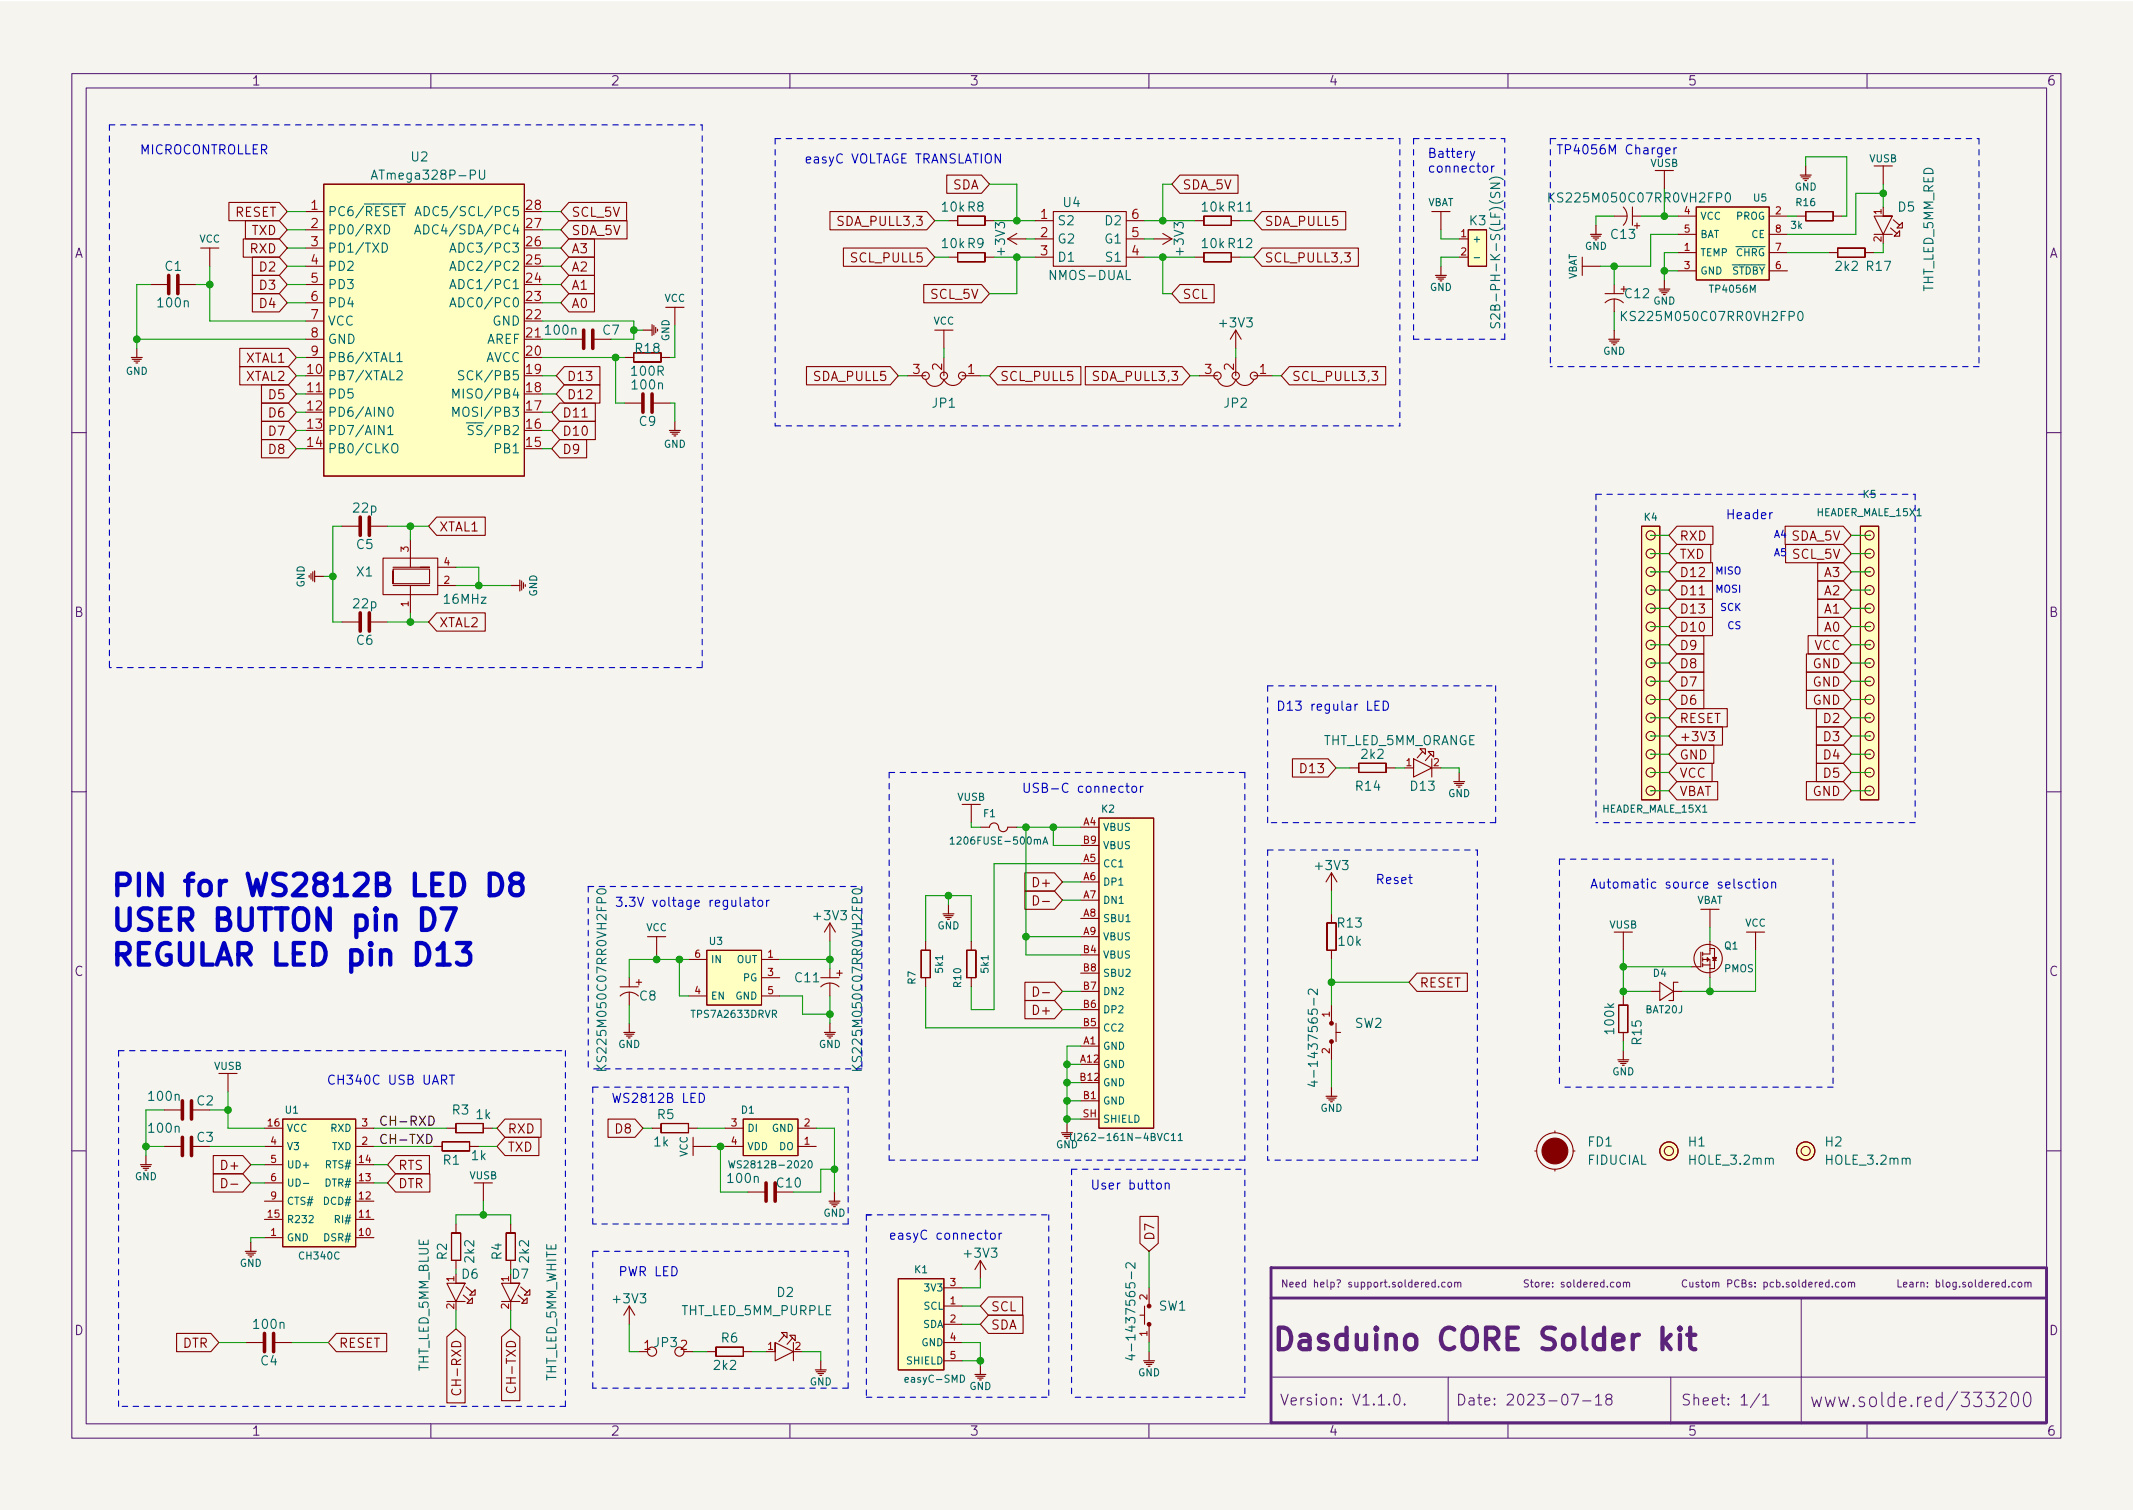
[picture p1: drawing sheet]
<svg xmlns="http://www.w3.org/2000/svg" width="297mm" height="210mm" viewBox="0 0 297 210" stroke-linecap="round" stroke-linejoin="round" font-family="sans-serif">
<defs><g id="words">
<g font-size="4.2" fill="#0000c2">
<text x="15.2" y="124.8">PIN for WS2812B LED D8</text>
<text x="15.2" y="129.6">USER BUTTON pin D7</text>
<text x="15.2" y="134.5">REGULAR LED pin D13</text>
</g>
<text font-size="4.2" fill="#5b2379" x="177" y="188">Dasduino CORE Solder kit</text>
<g font-size="2.8" fill="#5b2379">
<text x="252" y="196">www.solde.red/</text>
<text x="272.8" y="196">333200</text>
</g>
<g font-size="2.1" fill="#5b2379">
<text x="178.2" y="195.7">Version: V1.1.0.</text>
<text x="202.7" y="195.7">Date: 2023-07-18</text>
<text x="234" y="195.7">Sheet: 1/1</text>
</g>
<g font-size="1.8" fill="#5b2379">
<text x="35" y="11.9">1</text>
<text x="85" y="11.9">2</text>
<text x="135" y="11.9">3</text>
<text x="185" y="11.9">4</text>
<text x="235" y="11.9">5</text>
<text x="285" y="11.9">6</text>
<text x="10.3" y="35.9">A</text>
<text x="285.3" y="35.9">A</text>
<text x="10.3" y="85.9">B</text>
<text x="285.3" y="85.9">B</text>
<text x="10.3" y="135.9">C</text>
<text x="285.3" y="135.9">C</text>
<text x="10.3" y="185.9">D</text>
<text x="285.3" y="185.9">D</text>
<text x="35" y="199.9">1</text>
<text x="85" y="199.9">2</text>
<text x="135" y="199.9">3</text>
<text x="185" y="199.9">4</text>
<text x="235" y="199.9">5</text>
<text x="285" y="199.9">6</text>
</g>
<g font-size="1.8" fill="#0000c2">
<text x="19.3" y="21.5">MICROCONTROLLER</text>
<text x="112.3" y="22.8">easyC VOLTAGE TRANSLATION</text>
<text x="198.8" y="22">Battery</text>
<text x="218.7" y="21.5">TP4056M Charger</text>
<text x="198.8" y="24">connector</text>
<text x="241" y="72.3">Header</text>
<text x="179.9" y="99">D13 regular LED</text>
<text x="144.7" y="110.4">USB-C connector</text>
<text x="192" y="123.1">Reset</text>
<text x="224.6" y="123.7">Automatic source selsction</text>
<text x="88.8" y="126.3">3.3V voltage regulator</text>
<text x="47.1" y="151">CH340C USB UART</text>
<text x="86.3" y="153.6">WS2812B LED</text>
<text x="153.3" y="165.6">User button</text>
<text x="125.4" y="172.6">easyC connector</text>
<text x="86.5" y="177.7">PWR LED</text>
</g>
<g font-size="1.8" fill="#006464">
<text x="57.3" y="22.5">U2</text>
<text x="52.6" y="25">ATmega328P-PU</text>
<text x="131.2" y="29.5">10k R8</text>
<text x="148.1" y="28.8">U4</text>
<text x="167.4" y="29.5">10k R11</text>
<text x="216.7" y="28.2">KS225M050C07RR0VH2FP0</text>
<text x="264.3" y="29.5">D5</text>
<text x="45.6" y="30.1">PC6/~{RESET}</text>
<text x="45.6" y="32.6">PD0/RXD</text>
<text x="45.6" y="35.2">PD1/TXD</text>
<text x="59.5" y="32.6">ADC4/SDA/PC4</text>
<text x="59.7" y="30.1">ADC5/SCL/PC5</text>
<text x="63.8" y="35.2">ADC3/PC3</text>
<text x="131.2" y="34.5">10k R9</text>
<text x="140" y="35.4" transform="rotate(-90 140 35.4)">+3V3</text>
<text x="147.2" y="31.4">S2</text>
<text x="147.2" y="33.9">G2</text>
<text x="154" y="33.9">G1</text>
<text x="154.1" y="31.4">D2</text>
<text x="164.8" y="35.4" transform="rotate(-90 164.8 35.4)">+3V3</text>
<text x="167.4" y="34.5">10k R12</text>
<text x="204.7" y="31.4">K3</text>
<text x="224.4" y="33.3">C13</text>
<text x="23" y="37.7">C1</text>
<text x="45.6" y="37.7">PD2</text>
<text x="45.6" y="40.3">PD3</text>
<text x="63.8" y="40.3">ADC1/PC1</text>
<text x="63.8" y="37.7">ADC2/PC2</text>
<text x="146.4" y="39">NMOS-DUAL</text>
<text x="147.2" y="36.4">D1</text>
<text x="154.2" y="36.4">S1</text>
<text x="226.4" y="41.5">C12</text>
<text x="255.7" y="37.7">2k2</text>
<text x="260" y="37.7">R17</text>
<text x="269.2" y="40.7" transform="rotate(-90 269.2 40.7)">THT_LED_5MM_RED</text>
<text x="22.1" y="42.8">100n</text>
<text x="45.6" y="42.8">PD4</text>
<text x="45.6" y="45.3">VCC</text>
<text x="45.6" y="47.9">GND</text>
<text x="63.8" y="42.8">ADC0/PC0</text>
<text x="67.7" y="47.9">AREF</text>
<text x="68.6" y="45.3">GND</text>
<text x="76.1" y="46.6">100n</text>
<text x="84" y="46.6">C7</text>
<text x="170" y="45.6">+3V3</text>
<text x="208.9" y="43.7" transform="rotate(-90 208.9 43.7)">S2B-PH-K-S(LF)(SN)</text>
<text x="226.8" y="44.7">KS225M050C07RR0VH2FP0</text>
<text x="45.6" y="53">PB7/XTAL2</text>
<text x="45.6" y="50.4">PB6/XTAL1</text>
<text x="64.9" y="53">SCK/PB5</text>
<text x="67.5" y="50.4">AVCC</text>
<text x="88.1" y="52.3">100R</text>
<text x="88.5" y="49.1">R18</text>
<text x="45.6" y="55.5">PD5</text>
<text x="45.6" y="58">PD6/AIN0</text>
<text x="64.1" y="58">MOSI/PB3</text>
<text x="64.1" y="55.5">MISO/PB4</text>
<text x="88.2" y="54.2">100n</text>
<text x="89" y="59.3">C9</text>
<text x="129.9" y="56.8">JP1</text>
<text x="170.5" y="56.8">JP2</text>
<text x="45.6" y="60.6">PD7/AIN1</text>
<text x="45.6" y="63.1">PB0/CLKO</text>
<text x="64.8" y="60.6">~{SS}/PB2</text>
<text x="69.1" y="63.1">PB1</text>
<text x="49.3" y="71.4">22p</text>
<text x="49.7" y="76.4">C5</text>
<text x="49.7" y="80.3">X1</text>
<text x="49.3" y="84.7">22p</text>
<text x="49.7" y="89.8">C6</text>
<text x="62" y="84.1">16MHz</text>
<text x="184.1" y="103.8">THT_LED_5MM_ORANGE</text>
<text x="189.7" y="105.7">2k2</text>
<text x="188.9" y="110.1">R14</text>
<text x="196.5" y="110.1">D13</text>
<text x="183.3" y="121.2">+3V3</text>
<text x="113.5" y="128.1">+3V3</text>
<text x="186.3" y="129.2">R13</text>
<text x="186.5" y="131.7">10k</text>
<text x="110.8" y="136.8">C11</text>
<text x="89.1" y="139.3">C8</text>
<text x="188.7" y="143.1">SW2</text>
<text x="224.8" y="143.8" transform="rotate(-90 224.8 143.8)">100k</text>
<text x="84.5" y="148.1" transform="rotate(-90 84.5 148.1)">KS225M050C07RR0VH2FP0</text>
<text x="120" y="148.1" transform="rotate(-90 120 148.1)">KS225M050C07RR0VH2FP0</text>
<text x="183.5" y="149.5" transform="rotate(-90 183.5 149.5)">4-1437565-2</text>
<text x="228.6" y="145.4" transform="rotate(-90 228.6 145.4)">R15</text>
<text x="20.8" y="153.3">100n</text>
<text x="27.4" y="153.9">C2</text>
<text x="63" y="155.2">R3</text>
<text x="66.3" y="155.8">1k</text>
<text x="91.6" y="155.8">R5</text>
<text x="20.8" y="157.7">100n</text>
<text x="27.4" y="159">C3</text>
<text x="65.7" y="161.5">1k</text>
<text x="91.1" y="159.6">1k</text>
<text x="221.2" y="159.6">FD1</text>
<text x="235.2" y="159.6">H1</text>
<text x="254.2" y="159.6">H2</text>
<text x="61.7" y="162.2">R1</text>
<text x="101.5" y="164.7">100n</text>
<text x="108.2" y="165.3">C10</text>
<text x="221.1" y="162.2">FIDUCIAL</text>
<text x="235.4" y="162.2">HOLE_3.2mm</text>
<text x="254.4" y="162.2">HOLE_3.2mm</text>
<text x="62.2" y="175.4" transform="rotate(-90 62.2 175.4)">R2</text>
<text x="64.3" y="178">D6</text>
<text x="66" y="175.7" transform="rotate(-90 66 175.7)">2k2</text>
<text x="69.8" y="175.4" transform="rotate(-90 69.8 175.4)">R4</text>
<text x="73.7" y="175.7" transform="rotate(-90 73.7 175.7)">2k2</text>
<text x="134.4" y="175.1">+3V3</text>
<text x="35.4" y="185">100n</text>
<text x="85.5" y="181.5">+3V3</text>
<text x="94.9" y="183.1">THT_LED_5MM_PURPLE</text>
<text x="108.2" y="180.6">D2</text>
<text x="161.4" y="182.5">SW1</text>
<text x="36.3" y="190.1">C4</text>
<text x="59.7" y="191" transform="rotate(-90 59.7 191)">THT_LED_5MM_BLUE</text>
<text x="89.7" y="188">1 JP3</text>
<text x="99.5" y="190.7">2k2</text>
<text x="100.5" y="186.9">R6</text>
<text x="158.1" y="187.6" transform="rotate(-90 158.1 187.6)">4-1437565-2</text>
<text x="77.5" y="192.4" transform="rotate(-90 77.5 192.4)">THT_LED_5MM_WHITE</text>
</g>
<g font-size="1.8" fill="#a90000">
<text x="43.3" y="29.2">1</text>
<text x="73.3" y="29.2">28</text>
<text x="43.3" y="31.7">2</text>
<text x="43.3" y="34.3">3</text>
<text x="73.3" y="34.3">26</text>
<text x="73.3" y="31.7">27</text>
<text x="144.9" y="30.5">1</text>
<text x="144.9" y="33">2</text>
<text x="144.9" y="35.6">3</text>
<text x="157.6" y="35.6">4</text>
<text x="157.6" y="33">5</text>
<text x="157.6" y="30.5">6</text>
<text x="43.3" y="36.8">4</text>
<text x="43.3" y="39.4">5</text>
<text x="43.3" y="41.9">6</text>
<text x="73.3" y="41.9">23</text>
<text x="73.3" y="39.4">24</text>
<text x="73.3" y="36.8">25</text>
<text x="43.3" y="44.4">7</text>
<text x="43.3" y="47">8</text>
<text x="73.3" y="47">21</text>
<text x="73.3" y="44.4">22</text>
<text x="42.8" y="52.1">10</text>
<text x="43.3" y="49.5">9</text>
<text x="73.3" y="52.1">19</text>
<text x="73.3" y="49.5">20</text>
<text x="127.1" y="52.1">3</text>
<text x="131.2" y="51.5" transform="rotate(-90 131.2 51.5)">2</text>
<text x="134.8" y="52.1">1</text>
<text x="167.8" y="52.1">3</text>
<text x="171.8" y="51.5" transform="rotate(-90 171.8 51.5)">2</text>
<text x="175.4" y="52.1">1</text>
<text x="42.8" y="54.6">11</text>
<text x="42.8" y="57.1">12</text>
<text x="42.8" y="59.7">13</text>
<text x="73.3" y="59.7">16</text>
<text x="73.3" y="57.1">17</text>
<text x="73.3" y="54.6">18</text>
<text x="42.8" y="62.2">14</text>
<text x="73.3" y="62.2">15</text>
<text x="94.8" y="188">2</text>
</g>
<g font-size="1.8" fill="#840000">
<text x="132.6" y="26.4">SDA</text>
<text x="164.6" y="26.4">SDA_5V</text>
<text x="32.7" y="30.2">RESET</text>
<text x="34.8" y="35.3">RXD</text>
<text x="35" y="32.7">TXD</text>
<text x="79.5" y="30.2">SCL_5V</text>
<text x="79.5" y="32.7">SDA_5V</text>
<text x="79.5" y="35.3">A3</text>
<text x="117" y="31.5">SDA_PULL3,3</text>
<text x="176.1" y="31.5">SDA_PULL5</text>
<text x="36.3" y="37.8">D2</text>
<text x="36.3" y="40.3">D3</text>
<text x="79.5" y="37.8">A2</text>
<text x="79.5" y="40.3">A1</text>
<text x="118.6" y="36.5">SCL_PULL5</text>
<text x="129.7" y="41.6">SCL_5V</text>
<text x="164.6" y="41.6">SCL</text>
<text x="176.1" y="36.5">SCL_PULL3,3</text>
<text x="36.3" y="42.9">D4</text>
<text x="79.5" y="42.9">A0</text>
<text x="34.2" y="53">XTAL2</text>
<text x="34.2" y="50.5">XTAL1</text>
<text x="78.9" y="53">D13</text>
<text x="113.3" y="53">SDA_PULL5</text>
<text x="139.2" y="53">SCL_PULL5</text>
<text x="152.5" y="53">SDA_PULL3,3</text>
<text x="179.9" y="53">SCL_PULL3,3</text>
<text x="37.6" y="55.6">D5</text>
<text x="37.6" y="58.1">D6</text>
<text x="78.3" y="58.1">D11</text>
<text x="78.9" y="55.6">D12</text>
<text x="37.6" y="63.2">D8</text>
<text x="37.6" y="60.7">D7</text>
<text x="78.3" y="63.2">D9</text>
<text x="78.3" y="60.7">D10</text>
<text x="61.1" y="74">XTAL1</text>
<text x="233.8" y="75.3">RXD</text>
<text x="233.8" y="77.8">TXD</text>
<text x="249.5" y="75.3">SDA_5V</text>
<text x="249.7" y="77.8">SCL_5V</text>
<text x="233.8" y="80.3">D12</text>
<text x="233.8" y="82.9">D11</text>
<text x="254.1" y="82.9">A2</text>
<text x="254.1" y="80.3">A3</text>
<text x="61.1" y="87.3">XTAL2</text>
<text x="233.8" y="85.4">D13</text>
<text x="233.8" y="88">D10</text>
<text x="254.1" y="85.4">A1</text>
<text x="254.1" y="88">A0</text>
<text x="233.8" y="90.5">D9</text>
<text x="233.8" y="93">D8</text>
<text x="233.8" y="95.6">D7</text>
<text x="252.5" y="93">GND</text>
<text x="252.5" y="95.6">GND</text>
<text x="252.6" y="90.5">VCC</text>
<text x="233.8" y="100.7">RESET</text>
<text x="233.8" y="98.1">D6</text>
<text x="252.5" y="98.1">GND</text>
<text x="254.1" y="100.7">D2</text>
<text x="181.4" y="107.7">D13</text>
<text x="233.8" y="103.2">+3V3</text>
<text x="233.8" y="105.7">GND</text>
<text x="254.1" y="105.7">D4</text>
<text x="254.1" y="103.2">D3</text>
<text x="233.8" y="108.3">VCC</text>
<text x="233.8" y="110.8">VBAT</text>
<text x="252.5" y="110.8">GND</text>
<text x="254.1" y="108.3">D5</text>
<text x="144.2" y="123.5">D+</text>
<text x="197.6" y="137.5">RESET</text>
<text x="144.2" y="141.3">D+</text>
<text x="70.6" y="160.4">TXD</text>
<text x="70.6" y="157.8">RXD</text>
<text x="85.8" y="157.8">D8</text>
<text x="31.2" y="162.9">D+</text>
<text x="55.4" y="162.9">RTS</text>
<text x="55.4" y="165.4">DTR</text>
<text x="160.7" y="172.8" transform="rotate(-90 160.7 172.8)">D7</text>
<text x="138" y="182.6">SCL</text>
<text x="138" y="185.1">SDA</text>
<text x="25.4" y="187.7">DTR</text>
<text x="47.1" y="187.7">RESET</text>
<text x="64.2" y="193.3" transform="rotate(-90 64.2 193.3)">CH-RXD</text>
<text x="71.8" y="193.1" transform="rotate(-90 71.8 193.1)">CH-TXD</text>
</g>
<g font-size="1.8" fill="#0f0f0f">
<text x="52.7" y="156.7">CH-RXD</text>
<text x="52.7" y="159.3">CH-TXD</text>
</g>
<text font-size="1.8" fill="#009600" x="71.3" y="178">D7</text>
<g font-size="1.4" fill="#006464">
<text x="229.8" y="23.2">VUSB</text>
<text x="260.3" y="22.6">VUSB</text>
<text x="198.8" y="28.7">VBAT</text>
<text x="244.2" y="28.1">U5</text>
<text x="249.9" y="26.5">GND</text>
<text x="250.2" y="28.7">R16</text>
<text x="27.7" y="33.8">VCC</text>
<text x="205" y="33.8">+</text>
<text x="220.7" y="34.8">GND</text>
<text x="236.7" y="35.7">TEMP~{CHRG}</text>
<text x="236.7" y="30.6">VCC</text>
<text x="236.7" y="33.1">BAT</text>
<text x="241.8" y="30.6">PROG</text>
<text x="243.9" y="33.1">CE</text>
<text x="249.4" y="31.9">3k</text>
<text x="199.1" y="40.5">GND</text>
<text x="219.6" y="39" transform="rotate(-90 219.6 39)">VBAT</text>
<text x="236.7" y="38.2">GND ~{STDBY}</text>
<text x="238.3" y="40.8">TP4056M</text>
<text x="92.5" y="42">VCC</text>
<text x="93.2" y="47.5" transform="rotate(-90 93.2 47.5)">GND</text>
<text x="130" y="45.2">VCC</text>
<text x="230.2" y="42.4">GND</text>
<text x="17.5" y="52.2">GND</text>
<text x="223.2" y="49.4">GND</text>
<text x="92.4" y="62.3">GND</text>
<text x="253" y="71.9">HEADER_MALE_15X1</text>
<text x="259.5" y="69.3">K5</text>
<text x="229" y="72.5">K4</text>
<text x="42.4" y="81.8" transform="rotate(-90 42.4 81.8)">GND</text>
<text x="74.8" y="83.1" transform="rotate(-90 74.8 83.1)">GND</text>
<text x="133.3" y="111.5">VUSB</text>
<text x="137" y="113.8">F1</text>
<text x="153.4" y="113.1">K2</text>
<text x="201.7" y="111">GND</text>
<text x="223.2" y="113.1">HEADER_MALE_15X1</text>
<text x="133.1" y="117.6">1206FUSE-500mA</text>
<text x="153.5" y="115.7">VBUS</text>
<text x="153.5" y="118.2">VBUS</text>
<text x="153.5" y="120.8">CC1</text>
<text x="153.5" y="123.3">DP1</text>
<text x="153.5" y="125.8">DN1</text>
<text x="236.2" y="125.8">VBAT</text>
<text x="90" y="129.7">VCC</text>
<text x="98.8" y="131.6">U3</text>
<text x="130.5" y="129.4">GND</text>
<text x="153.5" y="128.4">SBU1</text>
<text x="153.5" y="130.9">VBUS</text>
<text x="224.1" y="129.3">VUSB</text>
<text x="243" y="129">VCC</text>
<text x="98.9" y="134.1">IN</text>
<text x="102.6" y="134.1">OUT</text>
<text x="103.5" y="136.6">PG</text>
<text x="127.5" y="137" transform="rotate(-90 127.5 137)">R7</text>
<text x="131.3" y="135.4" transform="rotate(-90 131.3 135.4)">5k1</text>
<text x="133.9" y="137.4" transform="rotate(-90 133.9 137.4)">R10</text>
<text x="137.7" y="135.4" transform="rotate(-90 137.7 135.4)">5k1</text>
<text x="153.5" y="133.5">VBUS</text>
<text x="153.5" y="136">SBU2</text>
<text x="230.2" y="136">D4</text>
<text x="240.1" y="135.4">PMOS</text>
<text x="240.2" y="132.2">Q1</text>
<text x="96.5" y="141.7">TPS7A2633DRVR</text>
<text x="98.9" y="139.2">EN</text>
<text x="102.4" y="139.2">GND</text>
<text x="153.5" y="143.6">CC2</text>
<text x="153.5" y="141.1">DP2</text>
<text x="153.5" y="138.5">DN2</text>
<text x="229.2" y="141.1">BAT20J</text>
<text x="29.8" y="149">VUSB</text>
<text x="86.1" y="145.9">GND</text>
<text x="114" y="145.9">GND</text>
<text x="153.5" y="146.2">GND</text>
<text x="153.5" y="148.7">GND</text>
<text x="224.5" y="149.7">GND</text>
<text x="39.7" y="155.1">U1</text>
<text x="103.2" y="155.1">D1</text>
<text x="153.5" y="153.8">GND</text>
<text x="153.5" y="151.2">GND</text>
<text x="183.9" y="154.8">GND</text>
<text x="39.9" y="157.6">VCC</text>
<text x="39.9" y="160.1">V3</text>
<text x="46.1" y="157.6">RXD</text>
<text x="46.2" y="160.1">TXD</text>
<text x="95.8" y="161.1" transform="rotate(-90 95.8 161.1)">VCC</text>
<text x="104" y="157.6">DI</text>
<text x="104" y="160.1">VDD</text>
<text x="107.5" y="157.6">GND</text>
<text x="108.5" y="160.1">DO</text>
<text x="147" y="159.9">GND</text>
<text x="150.4" y="158.9">U262-161N-4BVC11</text>
<text x="153.5" y="156.3">SHIELD</text>
<text x="18.8" y="164.3">GND</text>
<text x="39.9" y="162.7">UD+</text>
<text x="39.9" y="165.2">UD-</text>
<text x="39.9" y="167.8">CTS#</text>
<text x="45.2" y="167.8">DCD#</text>
<text x="45.4" y="165.2">DTR#</text>
<text x="45.5" y="162.7">RTS#</text>
<text x="65.4" y="164.2">VUSB</text>
<text x="102.4" y="162.7">WS2812B-2020</text>
<text x="39.9" y="172.8">GND</text>
<text x="39.9" y="170.3">R232</text>
<text x="45.3" y="172.8">DSR#</text>
<text x="46.9" y="170.3">RI#</text>
<text x="114.7" y="169.4">GND</text>
<text x="33.4" y="176.4">GND</text>
<text x="41.8" y="175.4">CH340C</text>
<text x="127.4" y="177.3">K1</text>
<text x="129" y="179.8">3V3</text>
<text x="128.5" y="184.9">SDA</text>
<text x="128.7" y="182.4">SCL</text>
<text x="126.3" y="190">SHIELD</text>
<text x="128.3" y="187.4">GND</text>
<text x="158.5" y="191.6">GND</text>
<text x="112.8" y="192.9">GND</text>
<text x="126.3" y="192.5">easyC-SMD</text>
<text x="135" y="193.5">GND</text>
</g>
<g font-size="1.4" fill="#a90000">
<text x="234.6" y="29.8">4</text>
<text x="247.3" y="29.8">2</text>
<text x="262" y="29.8" transform="rotate(-90 262 29.8)">1</text>
<text x="203.4" y="33">1</text>
<text x="203.4" y="35.6">2</text>
<text x="234.6" y="34.9">1</text>
<text x="234.6" y="32.4">5</text>
<text x="247.3" y="34.9">7</text>
<text x="247.3" y="32.4">8</text>
<text x="262" y="33.7" transform="rotate(-90 262 33.7)">2</text>
<text x="234.6" y="37.5">3</text>
<text x="247.3" y="37.5">6</text>
<text x="56.9" y="76.8" transform="rotate(-90 56.9 76.8)">3</text>
<text x="61.8" y="81.3">2</text>
<text x="61.8" y="78.7">4</text>
<text x="56.9" y="84.5" transform="rotate(-90 56.9 84.5)">1</text>
<text x="195.8" y="106.7">1</text>
<text x="199.6" y="106.7">2</text>
<text x="150.9" y="114.9">A4</text>
<text x="150.9" y="117.5">B9</text>
<text x="150.9" y="120">A5</text>
<text x="150.9" y="122.5">A6</text>
<text x="150.9" y="125.1">A7</text>
<text x="150.9" y="127.6">A8</text>
<text x="150.9" y="130.2">A9</text>
<text x="96.8" y="133.3">6</text>
<text x="106.9" y="133.3">1</text>
<text x="106.9" y="135.9">3</text>
<text x="150.9" y="132.7">B4</text>
<text x="150.9" y="137.8">B7</text>
<text x="150.9" y="135.2">B8</text>
<text x="96.8" y="138.4">4</text>
<text x="106.9" y="138.4">5</text>
<text x="150.9" y="142.9">B5</text>
<text x="150.9" y="140.3">B6</text>
<text x="185.2" y="141.6" transform="rotate(-90 185.2 141.6)">1</text>
<text x="150.5" y="147.9">A12</text>
<text x="150.9" y="145.4">A1</text>
<text x="185.2" y="146.7" transform="rotate(-90 185.2 146.7)">2</text>
<text x="150.5" y="150.5">B12</text>
<text x="150.8" y="155.6">SH</text>
<text x="150.9" y="153">B1</text>
<text x="37.3" y="156.8">16</text>
<text x="37.7" y="159.4">4</text>
<text x="37.7" y="161.9">5</text>
<text x="50" y="161.9">14</text>
<text x="50.4" y="159.4">2</text>
<text x="50.4" y="156.8">3</text>
<text x="101.8" y="156.8">3</text>
<text x="101.8" y="159.4">4</text>
<text x="112" y="159.4">1</text>
<text x="112" y="156.8">2</text>
<text x="37.7" y="164.5">6</text>
<text x="37.7" y="167">9</text>
<text x="50" y="167">12</text>
<text x="50" y="164.5">13</text>
<text x="37.3" y="169.5">15</text>
<text x="37.7" y="172.1">1</text>
<text x="50" y="172.1">10</text>
<text x="50" y="169.5">11</text>
<text x="63.2" y="178.4" transform="rotate(-90 63.2 178.4)">1</text>
<text x="70.9" y="178.4" transform="rotate(-90 70.9 178.4)">1</text>
<text x="132.3" y="179.1">3</text>
<text x="63.2" y="182.2" transform="rotate(-90 63.2 182.2)">2</text>
<text x="70.9" y="182.2" transform="rotate(-90 70.9 182.2)">2</text>
<text x="132.3" y="181.6">1</text>
<text x="132.3" y="184.1">2</text>
<text x="159.8" y="181" transform="rotate(-90 159.8 181)">2</text>
<text x="106.9" y="188">1</text>
<text x="110.7" y="188">2</text>
<text x="132.3" y="186.7">4</text>
<text x="132.3" y="189.2">5</text>
<text x="159.8" y="186.1" transform="rotate(-90 159.8 186.1)">1</text>
</g>
<g font-size="1.4" fill="#840000">
<text x="227.6" y="31.9">+</text>
<text x="226.6" y="40.7" transform="rotate(-90 226.6 40.7)">+</text>
<text x="89.4" y="137.2" transform="rotate(-90 89.4 137.2)">+</text>
<text x="117.3" y="135.9" transform="rotate(-90 117.3 135.9)">+</text>
</g>
<g font-size="1.4" fill="#0000c2">
<text x="247.1" y="74.9">A4</text>
<text x="247.1" y="77.4">A5</text>
<text x="239" y="80">MISO</text>
<text x="239" y="82.5">MOSI</text>
<text x="239.6" y="85.1">SCK</text>
<text x="240.6" y="87.6">CS</text>
</g>
<g font-size="1.4" fill="#5b2379">
<text x="178.3" y="179.3">Need help? support.soldered.com</text>
<text x="212" y="179.3">Store: soldered.com</text>
<text x="264" y="179.3">Learn: blog.soldered.com</text>
</g>
</g></defs>
<path d="M0 .2h297v210.1h-297z" fill="#f5f4ef" stroke="#f5f4ef" stroke-width=".14"/>
<g fill="none" stroke="#5b2379" stroke-width=".15">
<path d="M10 10.2h277v190.1h-277zM12 12.2h273v186.1h-273zM60 10.2v2M110 10.2v2M160 10.2v2M210 10.2v2M260 10.2v2M10 60.2h2M285 60.2h2M10 110.2h2M285 110.2h2M10 160.2h2"/>
<path d="M199.9 178.6l-.3-.1-.2 .2 .1 .5h.4M199.9 178.2v1M200.3 179.1v.1M201.2 178.6l-.2-.1-.2 .2 .1 .5h.3M201.7 178.6l.3-.1 .1 .2v.3l-.1 .2h-.3l-.1-.2zM202.6 178.6l.1-.1 .3 .1v.6M202.6 178.5v.7M203 178.7l.1-.2 .3 .1v.6M225.2 178.6l.1-.1 .3 .1v.4v.2h-.3l-.1-.1zM226.1 178.6l.1-.1 .3 .1v.6M226.1 178.5v.7M226.5 178.7l.1-.2 .3 .1v.6"/>
<path d="M234.9 178.3a.47 .47 0 0 0-.7 .3 .47 .47 0 0 0 .5 .6l.2-.1M235.3 178.5l.1 .7h.2l.1-.1M235.7 178.5v.7M236.6 178.6l-.3-.1-.1 .2v.1l.4 .1v.3h-.4M236.9 178.5h.4M237 178.2v.9l.3 .1M237.6 178.6l.3-.1 .2 .2v.3l-.2 .2h-.3v-.2zM238.5 178.6l.1-.1 .3 .1v.6M238.5 178.5v.7M238.9 178.7l.2-.2 .2 .1 .1 .6M240.6 178.7h.5l.1-.2-.1-.2-.5-.1v1M242.2 178.3a.47 .47 0 0 0-.7 .3 .47 .47 0 0 0 .5 .6l.2-.1"/>
<path d="M242.6 178.7l.4-.1 .1-.1v-.2l-.5-.1v1h.4l.1-.1 .1-.2-.3-.2M243.9 178.6l-.2-.1-.1 .2v.1l.3 .1v.3h-.3M244.4 179.1v.1M244.4 178.6v.1M245.6 178.6l.3-.1 .2 .2-.1 .5h-.4M245.6 178.5v1M247 178.6l-.3-.1-.2 .2 .1 .5h.4M247.4 178.6l.3-.1 .2 .2-.1 .5h-.4M247.4 178.2v1M248.3 179.1v.1M249.1 178.6l-.2-.1-.2 .2 .1 .1 .3 .1v.3h-.4M249.6 178.6l.3-.1 .2 .2v.3l-.2 .2h-.3v-.2z"/>
<path d="M250.5 178.2v.9l.1 .1M251.5 178.6l-.3-.1-.2 .2 .1 .5h.4M251.5 178.2v1M251.9 178.9l.5-.1-.1-.2-.3-.1-.1 .2v.5h.4M252.8 178.5v.7M253.1 178.5l-.3 .2M253.4 178.9l.4-.1v-.2l-.3-.1-.1 .2v.5h.4M254.7 178.6l-.3-.1-.2 .2 .1 .5h.4M254.7 178.2v1M255.2 179.1v.1M256.1 178.6l-.3-.1-.2 .2 .1 .5h.4M256.5 178.6l.1-.1 .3 .1 .1 .4-.1 .2h-.3l-.1-.1z"/>
<path d="M257.4 178.6l.2-.1 .2 .1v.6M257.4 178.5v.7M257.8 178.7l.2-.2 .2 .1 .1 .6M280.6 178.6l-.2-.1-.2 .2 .1 .5h.3M281.1 178.6l.1-.1 .3 .1 .1 .4-.1 .2h-.3l-.1-.1zM282 178.6l.1-.1 .3 .1v.6M282 178.5v.7M282.4 178.7l.2-.2 .2 .1v.6M285 160.2h2M60 198.3v2M110 198.3v2M160 198.3v2"/>
<path d="M177 191.8h108M194.3 194.2a.36 .36 0 0 1 .6 .2 .77 .77 0 0 1-.4 1.2 1 1 0 0 1-.2-1.4zM195.6 195.5l.1 .1h-.1h-.1l.1-.1v.1M201.7 191.8v6.5M210 198.3v2M218.8 194.1h1l-.6 1.5M220.4 195.1h1.2M222.2 194.6l.4-.5v1.5M222.2 195.6h.9M223.9 194.8l-.1-.1a.31 .31 0 0 1-.2-.3 .31 .31 0 0 1 .3-.3l.4 .1a.31 .31 0 0 1 .2 .3 .31 .31 0 0 1-.3 .3h-.3l-.3 .3 .1 .4 .2 .1h.4l.2-.3-.1-.4-.2-.1M232.7 191.8v6.5M245.1 194.1l-1.3 1.9"/>
<path d="M245.5 194.6l.4-.5v1.5M245.5 195.6h.8M250.8 180.7v17.6M260 198.3v2M270.5 194.6l-.5-.1-.4 .4v.6l.2 .3 .2 .1 .5-.1M270.5 193.9v2M272.6 193.8l-1.5 2.5M282 194a.41 .41 0 0 1 .5-.1 .41 .41 0 0 1 .2 .3 1.24 1.24 0 0 1-.3 1.7 .47 .47 0 0 1-.5-.4 1.71 1.71 0 0 1 .1-1.5z"/>
</g>
<path d="M231.5 184.9v3M231.8 186.7l.9 1.2M232.7 185.9l-1.2 1.1M233.9 184.9l-.1 .1 .1 .2 .2-.2-.2-.1v.3M233.9 185.9v2M234.9 185.9h1.2M235.4 184.9v2.5l.1 .3 .6 .2" fill="none" stroke="#5b2379" stroke-width=".6"/>
<path d="M284.8 176.5h-107.8v21.6h107.9M285 176.5v21.6M177 180.7h108" fill="none" stroke="#5b2379" stroke-width=".4"/>
<g fill="#ffffc2" stroke="#ffffc2" stroke-width=".14">
<path d="M204.5 32h2.5v5.1h-2.5z"/>
<path d="M98.4 132.3h7.6v7.6h-7.6z"/>
<path d="M39.4 155.8h10.1v17.8h-10.1z"/>
<path d="M125.1 178h6.3v12.7h-6.3z"/>
<path d="M228.6 73.3h2.5v38.1h-2.5z"/>
<path d="M153 113.9h7.7v43.2h-7.7z"/>
<path d="M259.1 73.3h2.5v38.1h-2.5z"/>
<path d="M45.1 25.6h27.9v40.7h-27.9z"/>
<path d="M236.2 28.8h10.2v10.2h-10.2z"/>
<path d="M103.5 155.8h7.6v5.1h-7.6z"/>
<circle cx="251.5" cy="160.3" r="1.27"/>
<circle cx="232.4" cy="160.3" r="1.27"/>
</g>
<g fill="none" stroke="#840000" stroke-width=".15">
<path d="M21 39.6h2.5M24.8 39.6h2.5M27.9 34.5h2.6M29.2 34.5v2.6M31.9 28.2h7l1.1 1.3-1.1 1.2h-7zM33.9 33.3h5l1.1 1.2-1.1 1.3h-5zM34.2 30.7h4.7l1.1 1.3-1.1 1.3h-4.7zM35.1 35.8h3.8l1.1 1.3-1.1 1.2h-3.8zM35.1 38.3h3.8l1.1 1.3-1.1 1.3h-3.8zM42.5 37.1h2.6M42.5 29.5h2.6M42.5 32h2.6"/>
<path d="M42.5 34.5h2.6M42.5 39.6h2.6M45.1 25.6h27.9v40.7h-27.9zM79.2 28.2h8.1v2.5h-8.1l-1.1-1.2zM79.2 30.7h8.1v2.6h-8.1l-1.1-1.3zM79.2 35.8h3.6v2.5h-3.6l-1.1-1.2zM79.2 38.3h3.6v2.6h-3.6l-1.1-1.3zM79.2 33.3h3.6v2.5h-3.6l-1.1-1.3zM115.6 29.5h13.5l1.1 1.2-1.1 1.3h-13.5zM117.5 34.5h11.6l1.1 1.3-1.1 1.3h-11.6zM128.6 39.6h8.1l1.1 1.3-1.1 1.3h-8.1zM131.8 24.4h4.9l1.1 1.2-1.1 1.3h-4.9z"/>
<path d="M132.1 35.8h1.2M132.1 30.7h1.2M133.3 36.4l3.9 .1zM133.3 35.2l.1 1.2zM133.3 35.2h3.9zM133.3 31.4h3.9zM133.3 30.1l.1 1.3zM133.3 30.1h3.9zM137.2 35.2v1.2zM137.2 30.1v1.3zM137.2 35.8h1.2M137.2 30.7h1.2"/>
<path d="M140.3 33.3h2.6M140.3 33.3l1.3 .7M141.6 32.5l-1.3 .8M144.1 33.3h2.6M144.1 35.8h2.6M144.1 30.7h2.6M146.7 29.5h10.1v7.6h-10.1zM156.8 33.3h2.6M156.8 35.8h2.6M156.8 30.7h2.6M160.7 33.3h2.5M161.9 32.5l1.3 .8"/>
<path d="M163.2 33.3l-1.3 .7M164.3 24.4h8.1v2.5h-8.1l-1.1-1.3zM164.3 39.6h4.8v2.6h-4.8l-1.1-1.3zM166.4 35.8h1.2M166.4 30.7h1.2M167.6 36.4l3.8 .1zM167.6 35.2l.1 1.2zM167.6 35.2h3.8zM167.6 31.4h3.8zM167.6 30.1l.1 1.3zM167.6 30.1h3.8zM171.4 35.2l.1 1.2z"/>
<path d="M171.4 30.1l.1 1.3zM171.4 35.8h1.3M171.4 30.7h1.3M175.7 34.5h13.5v2.6h-13.5l-1.1-1.3zM175.7 29.5h11.7v2.5h-11.7l-1.1-1.3zM187.3 35.2h.7l-.4 .5 .4 .1v.6l-.2 .1h-.4l-.1-.1M199.4 29.5h2.5M200.7 29.5v2.5M203.2 33.3h1.3M204.5 32h2.5v5.1h-2.5zM220.3 35.8v2.5M220.3 37.1h2.6"/>
<path d="M224.8 30.1h1.8M224.8 39.6v1.3M226.1 28.8a1.8 1.8 0 0 1 0 2.6M227.3 28.8v2.6M227.3 30.1h1.3M230.5 23.7h2.5M231.8 23.7v2.6M233.7 35.2h2.5M233.7 32.6h2.5M233.7 30.1h2.5M233.7 37.7h2.5M236.2 28.8h10.2v10.2h-10.2z"/>
<path d="M246.4 35.2h2.5M246.4 32.6h2.5M246.4 30.1h2.5M246.4 37.7h2.5M250.2 30.1h1.3M251.5 30.7l3.8 .1zM251.5 29.5v1.2zM251.5 29.5h3.8zM254.6 35.2h1.3M255.3 29.5v1.2zM255.3 30.1h1.2M255.9 35.8h3.8z"/>
<path d="M255.9 34.5v1.3zM255.9 34.5l3.8 .1zM259.7 34.5v1.3zM259.7 35.2h1.3M261 32.6h2.5M261 23.1h2.5M262.3 28.8v1.3h1.2l-1.2 2.5-1.3-2.5h2.5M262.3 23.1v2.5M263.3 31.7l.9 .8-.4 .4h.7v-.8l-.3 .4M263.7 30.6l.8 .8-.3 .3h.7v-.7l-.4 .4M33.4 51h6.8l1.1 1.3-1.1 1.3h-6.8zM33.4 48.5h6.8l1.1 1.3-1.1 1.2h-6.8z"/>
<path d="M35.1 40.9h3.8l1.1 1.3-1.1 1.2h-3.8zM36.4 53.6h3.8l1.1 1.3-1.1 1.2h-3.8zM36.4 58.7h3.8l1.1 1.2-1.1 1.3h-3.8zM36.4 56.1h3.8l1.1 1.3-1.1 1.3h-3.8zM42.5 49.8h2.6M42.5 47.2h2.6M42.5 54.9h2.6M42.5 42.2h2.6M42.5 44.7h2.6M73 47.2h2.6M77.9 56.1h5v2.6h-5l-1.1-1.3zM77.9 58.7h5v2.5h-5l-1.1-1.3z"/>
<path d="M78.6 53.6h4.9v2.5h-4.9l-1.1-1.2zM78.6 51h4.9v2.6h-4.9l-1.1-1.3zM78.7 47.2h2.6M79.2 40.9h3.6v2.5h-3.6l-1.1-1.2zM81.1 58.1h.7M82.5 47.2h2.6M87 49.8h1.3M87 56.1h2.5M88.2 49.1l.1 1.3zM88.3 49.1h3.8zM88.3 50.4h3.8zM90.8 56.1h2.5"/>
<path d="M92 49.1l.1 1.3zM92.1 49.8h1.2M94 42.8v2.5M112.3 51h11.7l1.1 1.3-1.1 1.3h-11.7zM126.4 52.3h2.5M130.2 46h2.5M131.4 46v2.5M131.4 49.8v2.5M134 52.8a1.38 1.38 0 0 1-1.3 .9 1.38 1.38 0 0 1-1.3-.9 1.32 1.32 0 0 1-1.2 1 1.32 1.32 0 0 1-1.3-1M134 52.3h2.5M138.9 51h11.6v2.6h-11.6l-1.1-1.3zM151.1 51h13.5l1.1 1.3-1.1 1.3h-13.5z"/>
<path d="M167 52.3h2.5M172.1 46l-.8 1.2M172.1 46v2.5M172.1 49.8v2.5M172.1 46l.7 1.2M174.6 52.8a1.38 1.38 0 0 1-1.2 .9 1.38 1.38 0 0 1-1.3-.9 1.32 1.32 0 0 1-1.3 1 1.32 1.32 0 0 1-1.3-1M174.6 52.3h2.6M179.5 51h13.5v2.6h-13.5l-1.1-1.3zM191.1 51.7h.8l-.5 .5 .4 .1v.6l-.2 .1h-.4l-.1-.1M223.5 42.2a1.8 1.8 0 0 1 2.6 0M223.5 40.9h2.6M224.8 41.6v1.8"/>
<path d="M36.4 61.2h3.8l1.1 1.3-1.1 1.2h-3.8zM47.6 73.3h2.6M51.4 73.3h2.6M53.3 77.7h7.7v5.1h-7.7zM54.7 79h5.1h-1.3M54.7 79.5v1.8v-2.1h5.1v2.1h-5.1M57.1 75.2v3.8M60.8 72h6.8v2.5h-6.8l-1.1-1.2zM61 79h2.5M77.9 61.2h3.8v2.5h-3.8l-1.1-1.2zM88.3 62.5h.1M228.6 73.3h2.5v38.1h-2.5z"/>
<path d="M229.9 79.6h.1M229.9 77.1h.1M229.9 74.5h.1M233.5 78.4h5v2.5h-5l-1.1-1.3zM233.5 73.3h5v2.5h-5l-1.1-1.3zM233.5 75.8h4.7v2.6h-4.7l-1.1-1.3zM248.6 73.3h8.1l1.1 1.2-1.1 1.3h-8.1zM248.7 75.8h8l1.1 1.3-1.1 1.3h-8zM253.1 78.4h3.6l1.1 1.2-1.1 1.3h-3.6zM259.1 73.3h2.5v38.1h-2.5zM260.3 79.6h.1M260.3 77.1h.1"/>
<path d="M260.3 74.5h.1M47.6 86.6h2.6M51.4 86.6h2.6M54.7 81.5h5.1M57.1 81.5v3.8M60.8 85.3h6.8v2.6h-6.8l-1.1-1.3zM61 81.5h2.5M229.9 87.2h.1M229.9 84.7h.1M229.9 82.2h.1M229.9 99.9h.1M229.9 97.4h.1"/>
<path d="M229.9 94.9h.1M229.9 92.3h.1M229.9 89.8h.1M233.5 88.5h3.8v2.6h-3.8l-1.1-1.3zM233.5 91.1h3.8v2.5h-3.8l-1.1-1.3zM233.5 93.6h3.8v2.5h-3.8l-1.1-1.2zM233.5 80.9h5v2.5h-5l-1.1-1.2zM233.5 98.7h7v2.5h-7l-1.1-1.3zM233.5 83.4h5v2.6h-5l-1.1-1.3zM233.5 86h5v2.5h-5l-1.1-1.3zM233.5 96.1h3.8v2.6h-3.8l-1.1-1.3zM236.6 82.8h.8"/>
<path d="M251.6 96.1h5.1l1.1 1.3-1.1 1.3h-5.1zM251.6 91.1h5.1l1.1 1.2-1.1 1.3h-5.1zM251.6 93.6h5.1l1.1 1.3-1.1 1.2h-5.1zM251.8 88.5h4.9l1.1 1.3-1.1 1.3h-4.9zM252.9 98.7h3.8l1.1 1.2-1.1 1.3h-3.8zM253.1 83.4h3.6l1.1 1.3-1.1 1.3h-3.6zM253.1 80.9h3.6l1.1 1.3-1.1 1.2h-3.6zM253.1 86h3.6l1.1 1.2-1.1 1.3h-3.6zM260.3 87.2h.1M260.3 84.7h.1M260.3 82.2h.1M260.3 99.9h.1"/>
<path d="M260.3 97.4h.1M260.3 94.9h.1M260.3 92.3h.1M260.3 89.8h.1M134 112h2.5M135.3 112v2.5M136.5 115.2h1.3a.67 .67 0 0 1 .8-.6 .67 .67 0 0 1 .5 .8 .64 .64 0 0 0 .7 .4 .64 .64 0 0 0 .5-.6h1.3M150.5 115.2h2.5M150.5 117.7h2.5M153 113.9h7.7v43.2h-7.7zM180 105.7h4.9l1.2 1.2-1.2 1.3h-4.9zM188 106.9h1.2"/>
<path d="M189.2 106.3v1.3zM189.2 106.3h3.8zM189.2 107.5l3.8 .1zM193 106.3v1.3zM193 106.9h1.3M196.8 105.7v2.5l2.6-1.3-2.6-1.2v1.2h-1.2M198.1 104.6l-.4-.3h.8v.7l-.4-.4-.7 .9M199.3 105l-.4-.4h.7v.8l-.3-.4-.8 .9M199.4 105.7v2.5M229.9 110.1h.1M229.9 107.6h.1M229.9 105h.1"/>
<path d="M229.9 102.5h.1M233.5 101.2h6.4v2.6h-6.4l-1.1-1.3zM233.5 106.3h4.9v2.5h-4.9l-1.1-1.2zM233.5 103.8h5.2v2.5h-5.2l-1.1-1.3zM233.5 108.8h5.7v2.6h-5.7l-1.1-1.3zM238 101.9h.8l-.5 .5 .4 .1v.5l-.2 .1h-.4l-.1-.1M251.6 108.8h5.1l1.1 1.3-1.1 1.3h-5.1zM252.9 103.8h3.8l1.1 1.2-1.1 1.3h-3.8zM252.9 106.3h3.8l1.1 1.3-1.1 1.2h-3.8zM252.9 101.2h3.8l1.1 1.3-1.1 1.3h-3.8zM260.3 110.1h.1M260.3 107.6h.1"/>
<path d="M260.3 105h.1M260.3 102.5h.1M86.4 138.7a1.8 1.8 0 0 1 2.5 0M86.4 137.4h2.5M87.6 136.1v1.3M87.6 138.1v1.8M90.2 130.4h2.5M91.4 130.4v2.6M95.9 133.6h2.5M95.9 138.7h2.5M98.4 132.3h7.6v7.6h-7.6zM106 133.6h2.6"/>
<path d="M106 136.1h2.6M106 138.7h2.6M114.3 137.4a1.8 1.8 0 0 1 2.5 0M114.3 136.1h2.5M115.6 128.5v2.6M115.6 134.9v1.2M115.6 136.9v1.8M115.6 128.5l-.8 1.3M115.6 128.5l.7 1.3M128.3 136.1h1.2zM128.3 132.3v3.8zM128.3 132.3h1.2z"/>
<path d="M128.9 131.1v1.2M128.9 136.1v1.3M129.5 132.3l.1 3.8zM134.6 136.1h1.3zM134.6 132.3v3.8zM134.6 132.3h1.3zM135.3 131.1v1.2M135.3 136.1v1.3M135.9 132.3v3.8zM142.7 136.8h4.1l1.2 1.2-1.2 1.3h-4.1zM142.7 139.3h4.1l1.2 1.3-1.2 1.3h-4.1zM142.7 124.1h4.1l1.2 1.2-1.2 1.3h-4.1z"/>
<path d="M142.7 121.5h4.1l1.2 1.3-1.2 1.3h-4.1zM143.9 137.4a.64 .64 0 0 1 .7 .7 .64 .64 0 0 1-.7 .6zM143.9 124.7a.64 .64 0 0 1 .7 .7 .64 .64 0 0 1-.7 .6zM145.2 138.2h.9M145.2 125.5h.9M150.5 138h2.5M150.5 130.4h2.5M150.5 120.3h2.5M150.5 122.8h2.5M150.5 125.3h2.5M150.5 127.9h2.5M150.5 133h2.5"/>
<path d="M150.5 135.5h2.5M184.8 132.3h1.3zM184.8 128.5v3.8zM184.8 128.5h1.3zM185.4 121.5l-.7 1.3M185.4 121.5v2.6M185.4 127.2v1.3M185.4 132.3v1.3M185.4 139.9v2.6M185.4 121.5l.8 1.3M186.1 128.5v3.8zM197.3 135.5h7v2.5h-7l-1.1-1.2z"/>
<path d="M224.8 129.8h2.5M225.4 139.9v3.9zM225.4 139.9l1.3 .1zM226.1 129.8v2.5M226.1 138.7v1.2M226.7 139.9v3.9zM229.9 138h1.2M231.1 136.8l1.9 1.2-1.9 1.3zM233 138h1.3M233.7 136.8h-.7v2.5h-.6M236.9 126.6h2.5M236.9 132.6v2h-1.3"/>
<path d="M237.1 133.6h1v.8M237.1 132.6v.5M237.1 133.3v.6M237.1 134.1v.5M237.1 134.4h1M237.7 133.3l.3 .3-.3 .3zM238.1 132.1h.7v2.8h-.7M238.1 126.6v2.6M238.1 131.1v1.7h-1M238.1 134.4v1.7M238.5 133.7h.5M243.2 129.8h2.5"/>
<path d="M244.5 129.8v2.5M22.9 159.6h2.5M22.9 154.6h2.5M26.7 159.6h2.5M26.7 154.6h2.5M30.5 149.5h2.5M31.7 149.5v2.5M36.8 157.1h2.6M36.8 159.6h2.6M39.4 155.8h10.1v17.8h-10.1zM49.5 157.1h2.6M49.5 159.6h2.6"/>
<path d="M60.3 159.6h1.3M61.6 159v1.3zM61.6 159h3.8zM62.2 157.1h1.3M63.5 156.5v1.2zM63.5 156.4l3.8 .1zM63.5 157.7h3.8zM65.4 159v1.3zM65.4 159.6h1.3M67.3 156.5v1.2zM67.3 157.1h1.3M70.3 158.4h4.7v2.5h-4.7l-1.1-1.3z"/>
<path d="M70.3 155.8h5v2.6h-5l-1.1-1.3zM84.7 155.8h3.7l1.1 1.3-1.1 1.3h-3.7zM90.8 157.1h1.3M92 156.5l.1 1.2zM92.1 156.4l3.8 .1zM92.1 157.7h3.8zM95.9 156.5v1.2zM95.9 157.1h1.3M96.5 159.6h2.6M96.5 158.4v2.5M101 157.1h2.5M101 159.6h2.5"/>
<path d="M103.5 155.8h7.6v5.1h-7.6zM111.1 157.1h2.6M111.1 159.6h2.6M150.5 145.7h2.5M150.5 148.2h2.5M150.5 153.3h2.5M150.5 150.7h2.5M150.5 143.1h2.5M150.5 140.6h2.5M150.5 155.8h2.5M185.4 145v2.6M186.1 142.5v2.5"/>
<path d="M186.1 143.8h.6M216.5 157.5v.2M225.4 143.8h1.3zM226.1 143.8v1.2M29.7 163.4h4.1l1.1 1.3-1.1 1.3h-4.1zM29.7 160.9h4.1l1.1 1.3-1.1 1.2h-4.1zM30.9 164.1a.64 .64 0 0 1 .7 .6 .64 .64 0 0 1-.7 .7zM32.2 164.9h.9M36.8 164.7h2.6M36.8 172.3h2.6M36.8 169.8h2.6M36.8 167.3h2.6"/>
<path d="M36.8 162.2h2.6M49.5 164.7h2.6M49.5 172.3h2.6M49.5 169.8h2.6M49.5 167.3h2.6M49.5 162.2h2.6M55.1 160.9h4.7v2.5h-4.7l-1.1-1.2zM55.1 163.4h4.8v2.6h-4.8l-1.1-1.3zM61.6 160.2l3.8 .1zM62.9 175.5h1.2zM62.9 171.7v3.8zM62.9 171.7h1.2z"/>
<path d="M63.5 177.4v1.3h1.3l-1.3 2.5-1.3-2.5h2.6M63.5 170.4v1.3M63.5 175.5v1.3M64.1 171.7l.1 3.8zM64.9 179.2l.9 .8-.4 .3h.8v-.7l-.4 .4M66 164.7h2.6M67.3 164.7v2.6M70.5 175.5h1.3zM70.5 171.7v3.8zM70.5 171.7h1.3zM71.1 177.4v1.3h1.3l-1.3 2.5-1.3-2.5h2.6M71.1 170.4v1.3"/>
<path d="M71.1 175.5v1.3M71.8 171.7v3.8zM72.5 179.2l.9 .8-.4 .3h.8v-.7l-.4 .4M104.1 166h2.6M125.1 178h6.3v12.7h-6.3zM131.4 179.3h2.6M136.5 175.5l-.7 1.3M136.5 175.5v2.5M136.5 175.5l.8 1.3M158.7 169.4h2.6v3.7l-1.3 1.1-1.3-1.1zM160 179.3v2.6M213.7 160.3h.3"/>
<path d="M216.5 162.8v.3M219.1 160.3h.2M24.6 185.7h4.8l1.1 1.2-1.1 1.3h-4.8zM34.3 186.9h2.5M38.1 186.9h2.5M46.8 185.7h7v2.5h-7l-1.1-1.3zM62.2 186.1l1.3-1.1 1.3 1.1v9.2h-2.6zM62.2 181.2h2.6M63 193.4a.51 .51 0 0 0 0 .7 .51 .51 0 0 0 .6 .1 .48 .48 0 0 0 .5-.2 .48 .48 0 0 0-.1-.6M64.5 180.3l.9 .8-.4 .4h.8v-.8l-.4 .4M69.8 186.1l1.3-1.1 1.3 1.1v8.9h-2.6zM69.8 181.2h2.6"/>
<path d="M70.6 193.1a.51 .51 0 0 0 0 .7 .51 .51 0 0 0 .6 .1 .48 .48 0 0 0 .5-.2 .48 .48 0 0 0 0-.6M72.1 180.3l.9 .8-.4 .4h.8v-.8l-.4 .4M87.6 181.9v2.5M87.6 181.9l-.7 1.2M87.6 181.9l.8 1.2M88.9 188.2h1.3M95.2 188.2h1.3M98.4 188.2h1.3M99.7 188.8l3.8 .1zM99.7 187.6v1.2zM99.7 187.6h3.8zM103.5 187.6v1.2z"/>
<path d="M103.5 188.2h1.3M107.9 186.9v2.6l2.6-1.3-2.6-1.3v1.3h-1.2M109.2 185.9l-.4-.4h.8v.8l-.4-.4-.7 .9M110.4 186.3l-.4-.4h.7v.8l-.3-.4-.8 .9M110.5 186.9v2.6M131.4 186.9h2.6M131.4 181.9h2.6M131.4 184.4h2.6M131.4 189.5h2.6M137.6 180.6h4.8v2.5h-4.8l-1.1-1.2zM137.6 183.1h4.9v2.6h-4.9l-1.1-1.3zM158.7 183.1h.7"/>
<path d="M159.4 181.9v2.5M160 184.4v2.5"/>
<circle cx="128.9" cy="52.3" r=".51"/>
<circle cx="131.4" cy="52.3" r=".51"/>
<circle cx="134" cy="52.3" r=".51"/>
<circle cx="169.5" cy="52.3" r=".51"/>
<circle cx="172.1" cy="52.3" r=".51"/>
<circle cx="174.6" cy="52.3" r=".51"/>
<circle cx="229.9" cy="79.6" r=".63"/>
<circle cx="229.9" cy="77.1" r=".63"/>
<circle cx="229.9" cy="74.5" r=".63"/>
<circle cx="260.3" cy="74.5" r=".63"/>
<circle cx="260.3" cy="79.6" r=".63"/>
<circle cx="260.3" cy="77.1" r=".63"/>
<circle cx="229.9" cy="99.9" r=".63"/>
<circle cx="229.9" cy="97.4" r=".63"/>
<circle cx="229.9" cy="84.7" r=".63"/>
<circle cx="229.9" cy="92.3" r=".63"/>
<circle cx="229.9" cy="89.8" r=".63"/>
<circle cx="229.9" cy="94.9" r=".63"/>
<circle cx="229.9" cy="87.2" r=".63"/>
<circle cx="229.9" cy="82.2" r=".63"/>
<circle cx="260.3" cy="89.8" r=".63"/>
<circle cx="260.3" cy="82.2" r=".63"/>
<circle cx="260.3" cy="97.4" r=".63"/>
<circle cx="260.3" cy="92.3" r=".63"/>
<circle cx="260.3" cy="94.9" r=".63"/>
<circle cx="260.3" cy="87.2" r=".63"/>
<circle cx="260.3" cy="99.9" r=".63"/>
<circle cx="260.3" cy="84.7" r=".63"/>
<circle cx="229.9" cy="110.1" r=".63"/>
<circle cx="229.9" cy="102.5" r=".63"/>
<circle cx="229.9" cy="105" r=".63"/>
<circle cx="229.9" cy="107.6" r=".63"/>
<circle cx="260.3" cy="107.6" r=".63"/>
<circle cx="260.3" cy="105" r=".63"/>
<circle cx="260.3" cy="110.1" r=".63"/>
<circle cx="260.3" cy="102.5" r=".63"/>
<circle cx="237.9" cy="133.5" r="1.97"/>
<circle cx="216.5" cy="160.3" r="2.54"/>
<circle cx="232.4" cy="160.3" r=".63"/>
<circle cx="232.4" cy="160.3" r="1.27"/>
<circle cx="251.5" cy="160.3" r=".63"/>
<circle cx="251.5" cy="160.3" r="1.27"/>
<circle cx="90.8" cy="188.2" r=".63"/>
<circle cx="94.6" cy="188.2" r=".63"/>
</g>
<g fill="none" stroke="#006464" stroke-width=".15">
<path d="M51.7 25l.4-1.3 .5 1.3M51.8 24.6h.6M53.2 33.8a.64 .64 0 0 1 .8 .7 .64 .64 0 0 1-.8 .6zM53.5 31.3a.64 .64 0 0 1 .8 .6 .64 .64 0 0 1-.8 .7zM57.7 32.6l.5-1.3 .4 1.3M57.8 30l.4-1.2 .5 1.2M57.9 32.2h.6M57.9 29.7h.6M59.1 28.8a.64 .64 0 0 1 .7 .6 .64 .64 0 0 1-.7 .6zM62.6 37.7l.5-1.3 .4 1.3M62.6 35.1l.5-1.3 .4 1.3M62.8 39.8h.6"/>
<path d="M62.8 37.3h.6M62.8 34.7h.6M66.8 23.7v1l.2 .3h.2l.3-.3v-1M205.3 35.9h.8M207.4 25a1.46 1.46 0 0 1 1.9 0M207.6 25.5h1.3l-1.3 .7h1.3M215.7 26.9v1.2M215.9 27.4l.5 .7M216.4 26.9l-.7 .7M240.4 27l.3-.1a.79 .79 0 0 1 0 1.2h-.3l-.1-.2v-.6zM54 59.6l.4-.4v1.3M54.2 56.8l.2-.1a.79 .79 0 0 1 0 1.3h-.1a.84 .84 0 0 1-.1-1.2z"/>
<path d="M55.3 51.7l.2-.1h.3l.2 .1v.3v.2l-.8 .7h.8M55.3 49.4l.3-.3v1.3M55.3 50.4h.7M62.6 42.7l.5-1.2 .4 1.2M62.6 40.2l.5-1.3 .4 1.3M62.8 42.4h.6M63.1 58v-1.3l.4 .9 .4-.9v1.3M63.1 55.4v-1.2l.4 .9 .4-.9v1.2M64.6 51.7l-.5-.1-.2 .1v.4l.6 .2 .1 .4-.3 .2-.4-.1M207.6 44.9v.5l.2 .2 .3-.1 .3-.5h.3l.2 .2-.1 .4M208.9 43.7v.8l-.8-.7-.2-.1-.2 .1-.1 .2v.3l.1 .1M225.8 43.4v1.2"/>
<path d="M226 43.9l.5 .7M226.5 43.4l-.7 .7M250.5 43.4h.3a.79 .79 0 0 1 0 1.2h-.1a.84 .84 0 0 1-.2-1.2zM54 60.5h.7M54.7 61.8a.42 .42 0 0 1 .5 0 .42 .42 0 0 1 .2 .4v.4a.42 .42 0 0 1-.4 .5 .42 .42 0 0 1-.4-.5v-.4zM132.3 116.8l.3-.3v1M132.3 117.5h.6M145.2 117.5l.4-1 .3 1M145.3 117.3h.5M83.2 123.9a.84 .84 0 0 1 1.2 .2v.1a.79 .79 0 0 1-1.3 0zM118.7 123.9a.84 .84 0 0 1 1.3 .2v.1a.79 .79 0 0 1-1.3 0zM183.5 137.7v.8l-.8-.7-.2-.1-.2 .1-.1 .2v.3l.1 .2"/>
<path d="M83.1 149h1.3M83.1 148.3l.8 .7M84.4 148.3l-.7 .6M118.7 149h1.3M118.7 148.3l.7 .7M120 148.3l-.8 .6M149.1 157.8v.8l.2 .2h.2l.2-.2v-.8M150.1 157.9l.4-.1 .2 .3-.7 .7h.7M163.1 158.1l.3-.3v1M163.1 158.8h.6M164.1 158.1l.3-.3v1M164.1 158.8h.6"/>
<path d="M182.6 150.7h.9M183 150.5v.8l-.9-.3M42.2 164.8h.8M101.5 161.6l.2 1 .2-.7 .2 .7 .2-1M112.7 161.7l.1-.1a.53 .53 0 0 1 .3 .5 .53 .53 0 0 1-.3 .5 .66 .66 0 0 1-.1-.9zM158.1 175.8v.8l-.8-.7-.2-.1-.2 .1-.1 .2v.3l.1 .2M133.7 191.5a.51 .51 0 0 1 .6 .5 .51 .51 0 0 1-.6 .5zM157.2 188.8h.9M157.6 188.6v.8l-.9-.3"/>
</g>
<g fill="none" stroke="#840000" stroke-width=".5">
<path d="M23.5 38.3v2.6M24.8 38.3v2.6M81.3 46v2.5M82.5 46v2.5M89.5 54.9v2.5M90.8 54.9v2.5M50.2 72v2.5M51.4 72v2.5M50.2 85.3v2.6M51.4 85.3v2.6M25.4 153.3v2.5M25.4 158.4v2.5"/>
<path d="M26.7 153.3v2.5M26.7 158.4v2.5M106.7 164.7v2.6M107.9 164.7v2.6M36.8 185.7v2.5M38.1 185.7v2.5"/>
</g>
<g fill="none" stroke="#840000" stroke-width=".16">
<path d="M199.9 38.3h1.5M200 38.6h1.3M200.3 38.9h.7M200.7 37.1v1.2M221.5 32.6h1.5M221.6 32.9h1.3M221.9 33.1h.7M222.2 31.4v1.2M231.8 39v1.3M250.7 24.4h1.5M250.8 24.6h1.3M251.1 24.9h.7"/>
<path d="M251.5 23.1v1.3M18.3 49.8h1.5M18.4 50h1.3M18.7 50.3h.7M18.9 50.5h.3M19 48.5v1.3M89.5 46h1.3M90.8 45.2v1.5M91.1 45.3v1.3M91.3 45.6v.7M91.6 45.8v.3M92.7 42.8h2.5"/>
<path d="M93.2 59.9h1.5M94 58.7v1.2M224 47.2h1.6M224.2 47.5h1.2M224.4 47.7h.8M224.8 46v1.2M231 40.3h1.5M231.1 40.5h1.3M231.4 40.8h.8M43.3 79.9v.7M43.6 79.6v1.3M43.8 79.5v1.5"/>
<path d="M93.3 60.2h1.3M93.6 60.4h.8M93.9 60.7h.2M43.1 80.1v.3M43.8 80.3h1.3M71.1 81.5h1.3M72.4 80.8v1.5M72.6 80.9v1.3M72.9 81.1v.8M73.2 81.4v.3M202.4 108.8h1.6M202.6 109.1h1.2"/>
<path d="M202.8 109.3h.8M203.2 107.6v1.2M131.3 127.2h1.5M131.4 127.5h1.3M131.7 127.8h.8M132.1 126v1.2M86.9 143.8h1.5M87 144h1.3M87.2 144.3h.8M87.6 142.5v1.3M114.8 143.8h1.5M114.9 144h1.3"/>
<path d="M115.2 144.3h.8M115.6 142.5v1.3M147.8 157.7h1.6M148 158h1.2M148.2 158.2h.8M148.6 156.5v1.2M184.7 152.6h1.5M184.8 152.9h1.3M185 153.2h.8M185.4 151.4v1.2M225.3 147.6h1.5M225.4 147.8h1.3"/>
<path d="M225.7 148.1h.7M226.1 146.3v1.3M19.6 162.2h1.5M19.7 162.4h1.3M19.9 162.7h.8M20.3 160.9v1.3M34.2 174.2h1.5M34.3 174.5h1.3M34.5 174.7h.8M34.9 173v1.2M115.4 167.3h1.6M115.6 167.5h1.2"/>
<path d="M115.8 167.8h.8M116.2 166v1.3M113.5 190.7h1.6M113.7 191h1.2M113.9 191.3h.8M114.3 189.5v1.2M135.8 191.4h1.5M135.9 191.6h1.3M136.1 191.9h.8M136.5 190.1v1.3M159.3 189.5h1.5M159.4 189.7h1.3"/>
<path d="M159.6 190h.8M160 188.2v1.3"/>
</g>
<g fill="#840000" stroke="#840000" stroke-width=".15">
<circle cx="160" cy="184.4" r=".25"/>
<circle cx="160" cy="181.9" r=".25"/>
<circle cx="216.5" cy="160.3" r="1.8"/>
<circle cx="185.4" cy="142.5" r=".25"/>
<circle cx="185.4" cy="145" r=".25"/>
</g>
<path d="M238.5 133.3h.5l-.2 .4z" fill="none" stroke="#840000" stroke-width=".2"/>
<path d="M59.4 158a.64 .64 0 0 1 .8 .6 .64 .64 0 0 1-.8 .6zM59.7 155.4a.64 .64 0 0 1 .8 .6 .64 .64 0 0 1-.8 .7z" fill="none" stroke="#0f0f0f" stroke-width=".15"/>
<g fill="none" stroke="#0000c2" stroke-width=".15">
<path d="M204.8 21.1l.3 .8M205.4 21.1l-.5 1.1-.1 .1M206.6 23.2l.3-.1 .3 .3v.3l-.3 .3-.3-.1-.1-.2v-.3zM207.7 23.1v.9M208.1 23.1l-.3 .1-.1 .2M216.9 20.2h.7M217.2 20.2v1.2M218 20.8h.6l.1-.2v-.3l-.2-.1h-.5v1.2M178.1 97.6a.64 .64 0 0 1 .7 .7 .64 .64 0 0 1-.7 .6zM179.3 98l.3-.4v1.3M179.3 98.9h.7M142.6 109.1v1l.3 .2h.2l.2-.2v-1"/>
<path d="M144.6 109.1h-.5l-.2 .2 .1 .3 .6 .2v.4l-.2 .1h-.5M159.2 109.5h-.3l-.1 .2M85.8 124.9h.8l-.4 .5 .4 .1v.6l-.2 .1h-.4l-.2-.1M87.2 126.1v.1M87.6 124.9h.8l-.4 .5 .4 .1v.6l-.2 .1h-.4l-.2-.1M107.1 125.4h-.2l-.1 .2M221.6 123.7l.4-1.3 .4 1.3M221.7 123.3h.6M222.8 122.8l.1 .8 .3 .1 .2-.2M223.4 122.8v.9M223.8 122.8h.5M245.6 122.9l.3-.1 .3 .3v.3l-.3 .3-.3-.1-.1-.2v-.3z"/>
<path d="M246.7 122.9l.2-.1 .3 .1 .1 .8M246.7 122.8v.9M46.6 149.8a.51 .51 0 0 0-.7 0 .51 .51 0 0 0-.1 .6 .48 .48 0 0 0 .2 .5 .48 .48 0 0 0 .6-.1M85.3 152.2l.3 1.3 .3-.9 .2 .9 .3-1.3M124 172.1l.6-.1v-.2l-.4-.1-.2 .2 .1 .6h.5M139.5 171.7l-.2 .1-.2 .2M152.2 164.3v1l.2 .3h.3l.2-.3v-1"/>
</g>
<path d="M61.5 126.5h2l-1.3 3M63.6 131.3h1.9l-1 1.2a.81 .81 0 0 1 1 .5v.7l-.3 .5-.3 .1h-.8l-.5-.3M68.2 121.7h.7a1.59 1.59 0 0 1 .9 2.2l-.5 .6-.4 .2h-.7zM71.6 122.9a.65 .65 0 0 1-.5-.6 .65 .65 0 0 1 .5-.6h.6a.65 .65 0 0 1 .6 .6 .65 .65 0 0 1-.6 .6h-.6l-.3 .2-.2 .4v.6l.1 .3 .4 .3h.6l.4-.3 .2-.3v-.6l-.2-.3-.4-.3" fill="none" stroke="#0000c2" stroke-width=".6"/>
<g fill="none" stroke="#0000c2" stroke-width=".15" stroke-dasharray=".8 .8">
<path d="M15.2 17.4h82.6M15.2 17.4v75.6M97.8 17.4v75.6M107.9 19.3h87M107.9 19.3v40M194.9 19.3v40M196.8 19.3v27.9M196.8 19.3h12.7M215.9 19.3v31.7M215.9 19.3h59.7M275.6 19.3v31.7M107.9 59.3h87"/>
<path d="M196.8 47.2h12.7M209.5 47.2v-27.9M275.6 51h-59.7M222.2 68.8v45.7M222.2 68.8h44.5M266.7 68.8v45.7M97.8 93h-82.6M176.5 95.5v19M176.5 95.5h31.8M208.3 95.5v19M123.8 107.6v53.9M123.8 107.6h49.6"/>
<path d="M173.4 107.6v53.9M176.5 118.4h29.2M176.5 118.4v43.1M205.7 118.4v43.1M208.3 114.5h-31.8M217.2 119.6v31.8M217.2 119.6h38.1M255.3 119.6v31.8M266.7 114.5h-44.5M81.9 123.4v25.4M81.9 123.4h38.1M120 123.4v25.4"/>
<path d="M16.5 146.3v49.5M16.5 146.3h62.2M78.7 146.3v49.5M82.5 151.4v19M82.5 151.4h35.6M118.1 151.4v19M120 148.8h-38.1M255.3 151.4h-38.1M82.5 174.2v19.1M82.5 174.2h35.6M118.1 170.4h-35.6M118.1 174.2v19.1"/>
<path d="M120.6 169.2h25.4M120.6 169.2v25.4M121.3 169.2h-.7M146 169.2v25.4M149.2 162.8h24.2M149.2 162.8v31.8M173.4 161.5h-49.6M173.4 162.8v31.8M205.7 161.5h-29.2M78.7 195.8h-62.2M118.1 193.3h-35.6M120.6 194.6h25.4"/>
<path d="M173.4 194.6h-24.2"/>
</g>
<g fill="none" stroke="#009600" stroke-width=".15">
<path d="M21 39.6h-2v8.9M27.3 39.6h1.9M29.2 37.1v7.6h13.3M40 37.1h2.5M40 29.5h2.5M40 32h2.5M40 34.5h2.5M40 39.6h2.5M75.6 37.1h2.5M75.6 29.5h2.5M75.6 32h2.5M75.6 34.5h2.5"/>
<path d="M75.6 39.6h2.5M130.2 35.8h1.9M130.2 30.7h1.9M137.8 25.6h3.8v5.1M138.4 35.8h5.7M138.4 30.7h5.7M141.6 35.8v5.1h-3.8M142.9 33.3h1.2M159.4 33.3h1.3M159.4 35.8h7M159.4 30.7h7M161.9 35.8v5.1h1.3"/>
<path d="M163.2 25.6h-1.3v5.1M172.7 35.8h1.9M172.7 30.7h1.9M200.7 32v1.3h2.5M203.2 35.8h-2.5v1.3M224.8 30.1h-2.6v1.3M224.8 37.1v2.5M228.6 30.1h5.1M231.8 26.3v3.8M231.8 37.7h1.9M233.7 32.6h-3.8v4.5h-7M233.7 35.2h-1.9v3.8"/>
<path d="M248.9 30.1h1.3M248.9 35.2h5.7M251.5 23.1v-1.3h5.7v8.3h-.7M262.3 26.9h-3.9v5.7h-9.5M262.3 25.6v3.2M262.3 33.9v1.3h-1.3M19 47.2h23.5M40 42.2h2.5M41.3 49.8h1.2M41.3 52.3h1.2M41.3 54.9h1.2M41.3 59.9h1.2"/>
<path d="M41.3 57.4h1.2M75.6 49.8h11.4M75.6 44.7h12.7v2.5h-3.2M75.6 47.2h3.1M75.6 52.3h1.9M75.6 54.9h1.9M75.6 59.9h1.2M75.6 57.4h1.2M75.6 42.2h2.5M85.7 49.8v6.3h1.3M88.3 46h1.2M93.3 56.1h.7v2.6"/>
<path d="M94 45.3v4.5h-.7M125.1 52.3h1.3M131.4 48.5v1.3M136.5 52.3h1.3M165.7 52.3h1.3M172.1 48.5v1.3M177.2 52.3h1.2M224.8 43.4v2.6M41.3 62.5h1.2M47.6 73.3h-1.2v13.3h1.2M54 73.3h5.7M57.1 73.3v1.9"/>
<path d="M63.5 79h3.2v2.5M75.6 62.5h1.2M229.9 79.6h2.5M229.9 77.1h2.5M229.9 74.5h2.5M257.8 79.6h2.5M257.8 77.1h2.5M257.8 74.5h2.5M45.1 80.3h1.3M54 86.6h5.7M57.1 85.3v1.3M63.5 81.5h7.6"/>
<path d="M229.9 89.8h2.5M229.9 84.7h2.5M229.9 87.2h2.5M229.9 94.9h2.5M229.9 92.3h2.5M229.9 99.9h2.5M229.9 97.4h2.5M229.9 82.2h2.5M257.8 89.8h2.5M257.8 84.7h2.5M257.8 87.2h2.5M257.8 94.9h2.5"/>
<path d="M257.8 92.3h2.5M257.8 99.9h2.5M257.8 97.4h2.5M257.8 82.2h2.5M135.3 114.5v.7h1.2M141.6 115.2h8.9M142.9 115.2v17.8h7.6M146.7 115.2v2.5h3.8M186.1 106.9h1.9M194.3 106.9h1.3M200.7 106.9h2.5v.7M229.9 102.5h2.5"/>
<path d="M229.9 110.1h2.5M229.9 107.6h2.5M229.9 105h2.5M257.8 102.5h2.5M257.8 110.1h2.5M257.8 107.6h2.5M257.8 105h2.5M87.6 139.9v2.6M91.4 133v.6M94.6 133.6v5.1h1.3M95.9 133.6h-8.3v2.5M108.6 133.6h7"/>
<path d="M108.6 138.7h3.2v2.5h3.8M115.6 131.1v3.8M115.6 138.7v3.8M128.9 131.1v-6.4h6.4v6.4M128.9 137.4v5.7h21.6M132.1 124.7v1.3M142.9 130.4h7.6M148 138h2.5M148 122.8h2.5M148 125.3h2.5M150.5 120.3h-12.1v20.3h-3.1v-3.2M185.4 124.1v3.1"/>
<path d="M185.4 133.6v6.3M185.4 136.8h10.8M226.1 132.3v6.4M226.1 134.6h9.5M226.1 138h3.8M238.1 129.2v1.9M238.1 136.1v1.9M244.5 132.3v5.7h-10.2M20.3 159.6h2.6M22.9 154.6h-2.6v6.3M29.2 154.6h2.5M29.2 159.6h7.6"/>
<path d="M31.7 152v5.1h5.1M52.1 159.6h8.2M52.1 157.1h10.1M66.7 159.6h2.5M68.6 157.1h.6M89.5 157.1h1.3M97.2 157.1h3.8M99.1 159.6h1.9M100.3 159.6v6.4h3.8M113.7 157.1h2.5v8.9M148 140.6h2.5M148.6 155.8h1.9"/>
<path d="M148.6 150.7h1.9M148.6 148.2h1.9M148.6 153.3h1.9M150.5 145.7h-1.9v10.8M185.4 147.6v3.8M226.1 145v1.3M34.9 164.7h1.9M34.9 162.2h1.9M36.8 172.3h-1.9v.7M52.1 164.7h1.9M52.1 162.2h1.9M63.5 170.4v-1.2h7.6v1.2"/>
<path d="M63.5 176.8v.6M67.3 167.3v1.9M116.2 162.8h-1.9v3.2h-3.8M136.5 178v1.3h-2.5M160 174.2v5.1M30.5 186.9h3.8M40.6 186.9h5.1M63.5 182.5v2.5M71.1 182.5v2.5M87.6 184.4v3.8h1.3M96.5 188.2h1.9M104.8 188.2h1.9"/>
<path d="M111.8 188.2h2.5v1.3M134 186.9h2.5v3.2M134 181.9h2.5M134 184.4h2.5M134 189.5h2.5M160 186.9v1.3"/>
</g>
<g fill="#009600" stroke="#009600" stroke-width=".15">
<circle cx="20.3" cy="159.6" r=".46"/>
<circle cx="88.3" cy="46" r=".46"/>
<circle cx="66.7" cy="81.5" r=".46"/>
<circle cx="85.7" cy="49.8" r=".46"/>
<circle cx="91.4" cy="133.6" r=".46"/>
<circle cx="67.3" cy="169.2" r=".46"/>
<circle cx="115.6" cy="133.6" r=".46"/>
<circle cx="115.6" cy="141.2" r=".46"/>
<circle cx="94.6" cy="133.6" r=".46"/>
<circle cx="46.4" cy="80.3" r=".46"/>
<circle cx="57.1" cy="86.6" r=".46"/>
<circle cx="57.1" cy="73.3" r=".46"/>
<circle cx="116.2" cy="162.8" r=".46"/>
<circle cx="100.3" cy="159.6" r=".46"/>
<circle cx="19" cy="47.2" r=".46"/>
<circle cx="29.2" cy="39.6" r=".46"/>
<circle cx="31.7" cy="154.6" r=".46"/>
<circle cx="141.6" cy="30.7" r=".46"/>
<circle cx="141.6" cy="35.8" r=".46"/>
<circle cx="262.3" cy="26.9" r=".46"/>
<circle cx="231.8" cy="37.7" r=".46"/>
<circle cx="231.8" cy="30.1" r=".46"/>
<circle cx="224.8" cy="37.1" r=".46"/>
<circle cx="161.9" cy="30.7" r=".46"/>
<circle cx="161.9" cy="35.8" r=".46"/>
<circle cx="226.1" cy="138" r=".46"/>
<circle cx="185.4" cy="136.8" r=".46"/>
<circle cx="132.1" cy="124.7" r=".46"/>
<circle cx="146.7" cy="115.2" r=".46"/>
<circle cx="142.9" cy="115.2" r=".46"/>
<circle cx="226.1" cy="134.6" r=".46"/>
<circle cx="238.1" cy="138" r=".46"/>
<circle cx="148.6" cy="155.8" r=".46"/>
<circle cx="148.6" cy="150.7" r=".46"/>
<circle cx="136.5" cy="189.5" r=".46"/>
<circle cx="142.9" cy="130.4" r=".46"/>
<circle cx="148.6" cy="148.2" r=".46"/>
<circle cx="148.6" cy="153.3" r=".46"/>
</g>
<use href="#words"/>
</svg>
